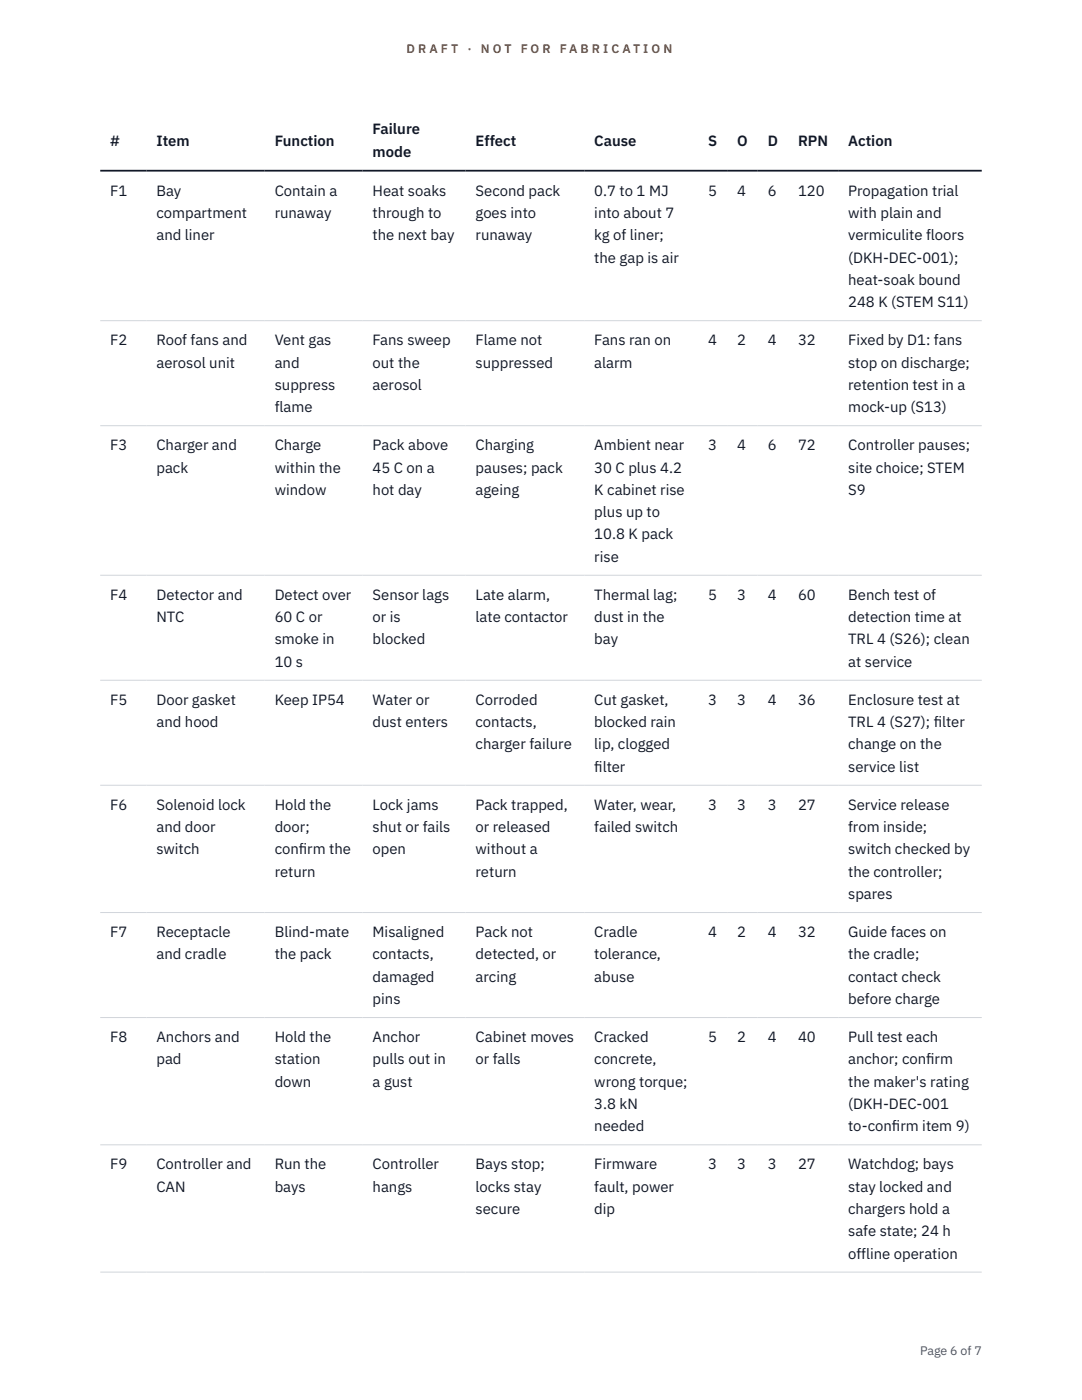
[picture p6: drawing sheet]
<svg xmlns="http://www.w3.org/2000/svg" width="216mm" height="279mm" viewBox="0 0 216 279" stroke-linecap="round" stroke-linejoin="round" font-family="sans-serif">
<defs><g id="words">
<g font-size="3" fill="#111827">
<text x="22" y="29.1">#</text>
<text x="31.2" y="29.1">Item</text>
<text x="54.8" y="29.1">Function</text>
<text x="74.3" y="26.8">Failure</text>
<text x="94.9" y="29.1">Effect</text>
<text x="118.6" y="29.1">Cause</text>
<text x="141.3" y="29.1">S</text>
<text x="147.1" y="29.1">O</text>
<text x="153.2" y="29.1">D</text>
<text x="159.2" y="29.1">RPN</text>
<text x="169.2" y="29.1">Action</text>
<text x="74.3" y="31.3">mode</text>
<text x="22" y="39.1">F1</text>
<text x="31.2" y="39.1">Bay</text>
<text x="54.8" y="39.1">Contain a</text>
<text x="74.3" y="39.1">Heat soaks</text>
<text x="94.9" y="39.1">Second pack</text>
<text x="118.6" y="39.1">0.7 to 1 MJ</text>
<text x="141.3" y="39.1">5</text>
<text x="147.1" y="39.1">4</text>
<text x="153.2" y="39.1">6</text>
<text x="159.2" y="39.1">120</text>
<text x="169.2" y="39.1">Propagation trial</text>
<text x="31.2" y="43.5">compartment</text>
<text x="31.2" y="48">and liner</text>
<text x="54.8" y="43.5">runaway</text>
<text x="74.3" y="43.5">through to</text>
<text x="74.3" y="48">the next bay</text>
<text x="94.9" y="43.5">goes into</text>
<text x="94.9" y="48">runaway</text>
<text x="118.6" y="43.5">into about 7</text>
<text x="118.6" y="48">kg of liner;</text>
<text x="169.2" y="43.5">with plain and</text>
<text x="169.2" y="48">vermiculite floors</text>
<text x="118.6" y="52.4">the gap is air</text>
<text x="169.2" y="52.4">(DKH-DEC-001);</text>
<text x="169.2" y="56.9">heat-soak bound</text>
<text x="169.2" y="61.3">248 K (STEM S11)</text>
<text x="22" y="68.9">F2</text>
<text x="31.2" y="68.9">Roof fans and</text>
<text x="54.8" y="68.9">Vent gas</text>
<text x="74.3" y="68.9">Fans sweep</text>
<text x="94.9" y="68.9">Flame not</text>
<text x="118.6" y="68.9">Fans ran on</text>
<text x="141.3" y="68.9">4</text>
<text x="147.1" y="68.9">2</text>
<text x="153.2" y="68.9">4</text>
<text x="159.2" y="68.9">32</text>
<text x="169.2" y="68.9">Fixed by D1: fans</text>
<text x="31.2" y="73.4">aerosol unit</text>
<text x="54.8" y="73.4">and</text>
<text x="54.8" y="77.8">suppress</text>
<text x="74.3" y="73.4">out the</text>
<text x="74.3" y="77.8">aerosol</text>
<text x="94.9" y="73.4">suppressed</text>
<text x="118.6" y="73.4">alarm</text>
<text x="169.2" y="73.4">stop on discharge;</text>
<text x="169.2" y="77.8">retention test in a</text>
<text x="54.8" y="82.3">flame</text>
<text x="169.2" y="82.3">mock-up (S13)</text>
<text x="22" y="89.9">F3</text>
<text x="31.2" y="89.9">Charger and</text>
<text x="54.8" y="89.9">Charge</text>
<text x="74.3" y="89.9">Pack above</text>
<text x="94.9" y="89.9">Charging</text>
<text x="118.6" y="89.9">Ambient near</text>
<text x="141.3" y="89.9">3</text>
<text x="147.1" y="89.9">4</text>
<text x="153.2" y="89.9">6</text>
<text x="159.2" y="89.9">72</text>
<text x="169.2" y="89.9">Controller pauses;</text>
<text x="31.2" y="94.3">pack</text>
<text x="54.8" y="94.3">within the</text>
<text x="74.3" y="94.3">45 C on a</text>
<text x="94.9" y="94.3">pauses; pack</text>
<text x="118.6" y="94.3">30 C plus 4.2</text>
<text x="169.2" y="94.3">site choice; STEM</text>
<text x="54.8" y="98.8">window</text>
<text x="74.3" y="98.8">hot day</text>
<text x="94.9" y="98.8">ageing</text>
<text x="118.6" y="98.8">K cabinet rise</text>
<text x="169.2" y="98.8">S9</text>
<text x="118.6" y="103.2">plus up to</text>
<text x="118.6" y="107.7">10.8 K pack</text>
<text x="118.6" y="112.1">rise</text>
<text x="22" y="119.7">F4</text>
<text x="31.2" y="119.7">Detector and</text>
<text x="54.8" y="119.7">Detect over</text>
<text x="74.3" y="119.7">Sensor lags</text>
<text x="94.9" y="119.7">Late alarm,</text>
<text x="118.6" y="119.7">Thermal lag;</text>
<text x="141.3" y="119.7">5</text>
<text x="147.1" y="119.7">3</text>
<text x="153.2" y="119.7">4</text>
<text x="159.2" y="119.7">60</text>
<text x="169.2" y="119.7">Bench test of</text>
<text x="31.2" y="124.2">NTC</text>
<text x="54.8" y="124.2">60 C or</text>
<text x="74.3" y="124.2">or is</text>
<text x="94.9" y="124.2">late contactor</text>
<text x="118.6" y="124.2">dust in the</text>
<text x="169.2" y="124.2">detection time at</text>
<text x="54.8" y="128.6">smoke in</text>
<text x="74.3" y="128.6">blocked</text>
<text x="118.6" y="128.6">bay</text>
<text x="169.2" y="128.6">TRL 4 (S26); clean</text>
<text x="54.8" y="133.1">10 s</text>
<text x="169.2" y="133.1">at service</text>
<text x="22" y="140.7">F5</text>
<text x="31.2" y="140.7">Door gasket</text>
<text x="54.8" y="140.7">Keep IP54</text>
<text x="74.3" y="140.7">Water or</text>
<text x="94.9" y="140.7">Corroded</text>
<text x="118.6" y="140.7">Cut gasket,</text>
<text x="141.3" y="140.7">3</text>
<text x="147.1" y="140.7">3</text>
<text x="153.2" y="140.7">4</text>
<text x="159.2" y="140.7">36</text>
<text x="169.2" y="140.7">Enclosure test at</text>
<text x="31.2" y="145.1">and hood</text>
<text x="74.3" y="145.1">dust enters</text>
<text x="94.9" y="145.1">contacts,</text>
<text x="94.9" y="149.6">charger failure</text>
<text x="118.6" y="145.1">blocked rain</text>
<text x="118.6" y="149.6">lip, clogged</text>
<text x="169.2" y="145.1">TRL 4 (S27); f</text>
<text x="169.2" y="149.6">change on the</text>
<text x="186.3" y="145.1">ilter</text>
<text x="118.6" y="154">f</text>
<text x="118.6" y="154">ilter</text>
<text x="169.2" y="154">service list</text>
<text x="22" y="161.6">F6</text>
<text x="31.2" y="161.6">Solenoid lock</text>
<text x="54.8" y="161.6">Hold the</text>
<text x="74.3" y="161.6">Lock jams</text>
<text x="94.9" y="161.6">Pack trapped,</text>
<text x="118.6" y="161.6">Water, wear,</text>
<text x="141.3" y="161.6">3</text>
<text x="147.1" y="161.6">3</text>
<text x="153.2" y="161.6">3</text>
<text x="159.2" y="161.6">27</text>
<text x="169.2" y="161.6">Service release</text>
<text x="31.2" y="166.1">and door</text>
<text x="54.8" y="166.1">door;</text>
<text x="74.3" y="166.1">shut or fails</text>
<text x="94.9" y="166.1">or released</text>
<text x="118.6" y="166.1">failed switch</text>
<text x="169.2" y="166.1">from inside;</text>
<text x="31.2" y="170.5">switch</text>
<text x="54.8" y="170.5">conf</text>
<text x="59.6" y="170.5">irm the</text>
<text x="74.3" y="170.5">open</text>
<text x="94.9" y="170.5">without a</text>
<text x="169.2" y="170.5">switch checked by</text>
<text x="54.8" y="175">return</text>
<text x="94.9" y="175">return</text>
<text x="169.2" y="175">the controller;</text>
<text x="169.2" y="179.4">spares</text>
<text x="22" y="187">F7</text>
<text x="31.2" y="187">Receptacle</text>
<text x="31.2" y="191.5">and cradle</text>
<text x="54.8" y="187">Blind-mate</text>
<text x="54.8" y="191.5">the pack</text>
<text x="74.3" y="187">Misaligned</text>
<text x="74.3" y="191.5">contacts,</text>
<text x="94.9" y="187">Pack not</text>
<text x="94.9" y="191.5">detected, or</text>
<text x="118.6" y="187">Cradle</text>
<text x="118.6" y="191.5">tolerance,</text>
<text x="141.3" y="187">4</text>
<text x="147.1" y="187">2</text>
<text x="153.2" y="187">4</text>
<text x="159.2" y="187">32</text>
<text x="169.2" y="187">Guide faces on</text>
<text x="169.2" y="191.5">the cradle;</text>
<text x="74.3" y="195.9">damaged</text>
<text x="94.9" y="195.9">arcing</text>
<text x="118.6" y="195.9">abuse</text>
<text x="169.2" y="195.9">contact check</text>
<text x="74.3" y="200.4">pins</text>
<text x="169.2" y="200.4">before charge</text>
<text x="22" y="208">F8</text>
<text x="31.2" y="208">Anchors and</text>
<text x="54.8" y="208">Hold the</text>
<text x="74.3" y="208">Anchor</text>
<text x="94.9" y="208">Cabinet moves</text>
<text x="118.6" y="208">Cracked</text>
<text x="141.3" y="208">5</text>
<text x="147.1" y="208">2</text>
<text x="153.2" y="208">4</text>
<text x="159.2" y="208">40</text>
<text x="169.2" y="208">Pull test each</text>
<text x="31.2" y="212.4">pad</text>
<text x="54.8" y="212.4">station</text>
<text x="74.3" y="212.4">pulls out in</text>
<text x="94.9" y="212.4">or falls</text>
<text x="118.6" y="212.4">concrete,</text>
<text x="169.2" y="212.4">anchor; conf</text>
<text x="184.8" y="212.4">irm</text>
<text x="54.8" y="216.9">down</text>
<text x="74.3" y="216.9">a gust</text>
<text x="118.6" y="216.9">wrong torque;</text>
<text x="118.6" y="221.3">3.8 kN</text>
<text x="169.2" y="216.9">the maker's rating</text>
<text x="169.2" y="221.3">(DKH-DEC-001</text>
<text x="118.6" y="225.8">needed</text>
<text x="169.2" y="225.8">to-conf</text>
<text x="178" y="225.8">irm item 9)</text>
<text x="22" y="233.4">F9</text>
<text x="31.2" y="233.4">Controller and</text>
<text x="54.8" y="233.4">Run the</text>
<text x="74.3" y="233.4">Controller</text>
<text x="94.9" y="233.4">Bays stop;</text>
<text x="118.6" y="233.4">Firmware</text>
<text x="141.3" y="233.4">3</text>
<text x="147.1" y="233.4">3</text>
<text x="153.2" y="233.4">3</text>
<text x="159.2" y="233.4">27</text>
<text x="169.2" y="233.4">Watchdog; bays</text>
<text x="31.2" y="237.8">CAN</text>
<text x="54.8" y="237.8">bays</text>
<text x="74.3" y="237.8">hangs</text>
<text x="94.9" y="237.8">locks stay</text>
<text x="118.6" y="237.8">fault, power</text>
<text x="169.2" y="237.8">stay locked and</text>
<text x="94.9" y="242.3">secure</text>
<text x="118.6" y="242.3">dip</text>
<text x="169.2" y="242.3">chargers hold a</text>
<text x="169.2" y="246.7">safe state; 24 h</text>
<text x="169.2" y="251.2">offline operation</text>
</g>
<g font-size="2.5" fill="#b45309">
<text x="81.1" y="10.5">D R A F T</text>
<text x="93.3" y="10.5">·</text>
<text x="95.9" y="10.5">N O T</text>
<text x="103.9" y="10.5">F O R</text>
<text x="111.7" y="10.5">F A B R I C A T I O N</text>
</g>
<text font-size="2.5" fill="#4b5563" x="183.6" y="270.3">Page 6 of 7</text>
</g></defs>
<path d="M20 64h175.9M20 85h175.9M20 114.8h175.9M20 135.8h175.9M20 156.7h175.9M20 182.1h175.9M20 203.1h175.9M20 228.5h175.9M20 253.9h175.9" fill="none" stroke="#d1d5db" stroke-width=".2"/>
<path d="M20 34.1h175.9" fill="none" stroke="#111827" stroke-width=".35"/>
<use href="#words"/>
</svg>
